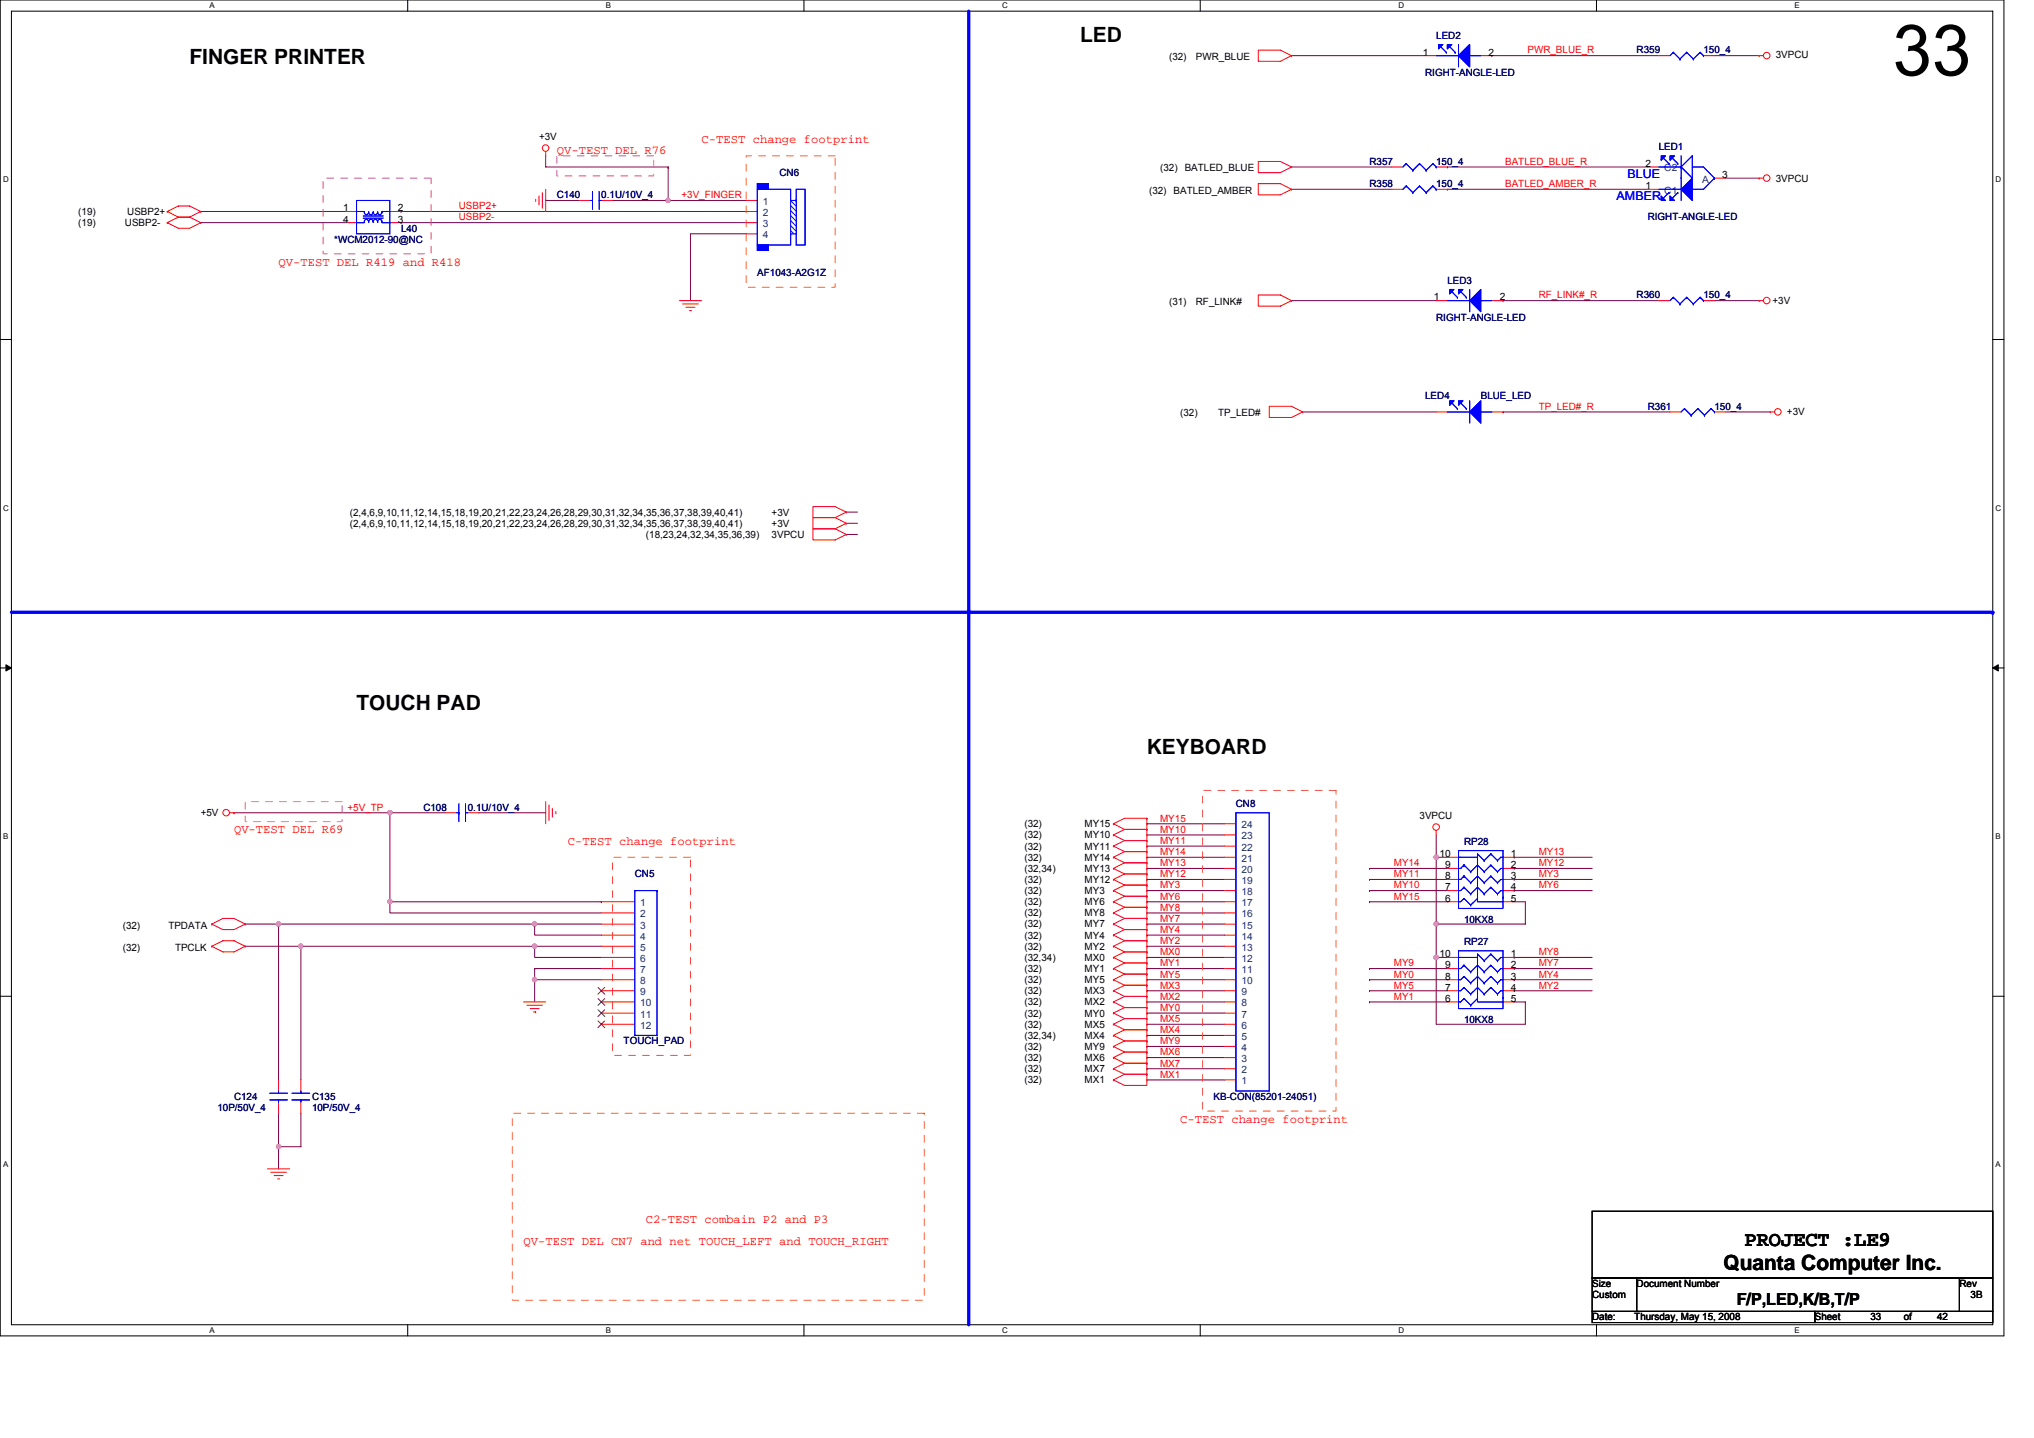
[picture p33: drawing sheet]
<svg xmlns="http://www.w3.org/2000/svg" width="297mm" height="210mm" viewBox="0 0 297 210" stroke-linecap="round" stroke-linejoin="round" font-family="sans-serif">
<defs><g id="words">
<text font-size="10.4" x="276.4" y="11">33</text>
<g font-size="3.1">
<text x="27.7" y="9.3">FINGER PRINTER</text>
<text x="157.7" y="6.1">LED</text>
<text x="52.1" y="103.6">TOUCH PAD</text>
<text x="167.5" y="110.1">KEYBOARD</text>
<text x="251.7" y="185.4">Quanta Computer Inc.</text>
<text x="254.8" y="181.9">PROJECT :LE9</text>
</g>
<text font-size="2.4" x="253.6" y="190.5">F/P,LED,K/B,T/P</text>
<g font-size="1.8" fill="#f00">
<text x="81.3" y="22.5">QV-TEST DEL R76</text>
<text x="102.5" y="20.9">C-TEST change footprint</text>
<text x="40.7" y="38.8">QV-TEST DEL R419 and R418</text>
<text x="34.2" y="121.7">QV-TEST DEL R69</text>
<text x="82.9" y="123.3">C-TEST change footprint</text>
<text x="172.4" y="164">C-TEST change footprint</text>
<text x="94.3" y="178.6">C2-TEST combain P2 and P3</text>
<text x="76.5" y="181.8">QV-TEST DEL CN7 and net TOUCH_LEFT and TOUCH_RIGHT</text>
</g>
<g font-size="1.8" fill="#00f">
<text x="236.1" y="29.2">AMBER</text>
<text x="237.7" y="26">BLUE</text>
</g>
<g font-size="1.5" fill="#000080">
<text x="209.7" y="5.7">LED2</text>
<text x="208.1" y="11.1">RIGHT-ANGLE-LED</text>
<text x="239" y="7.8">R359</text>
<text x="248.8" y="7.8">150_4</text>
<text x="242.2" y="22">LED1</text>
<text x="81.3" y="29">C140</text>
<text x="87.8" y="29">0.1U/10V_4</text>
<text x="113.8" y="25.7">CN6</text>
<text x="200" y="24.1">R357</text>
<text x="200" y="27.3">R358</text>
<text x="209.7" y="24.1">150_4</text>
<text x="209.7" y="27.3">150_4</text>
<text x="48.8" y="35.5">*WCM2012-90@NC</text>
<text x="58.6" y="33.8">L40</text>
<text x="240.6" y="32.2">RIGHT-ANGLE-LED</text>
<text x="110.6" y="40.3">AF1043-A2G1Z</text>
<text x="211.4" y="41.5">LED3</text>
<text x="209.7" y="46.8">RIGHT-ANGLE-LED</text>
<text x="239" y="43.6">R360</text>
<text x="248.8" y="43.6">150_4</text>
<text x="208.1" y="58.2">LED4</text>
<text x="216.3" y="58.2">BLUE_LED</text>
<text x="240.6" y="59.8">R361</text>
<text x="250.4" y="59.8">150_4</text>
<text x="61.8" y="118.4">C108</text>
<text x="68.3" y="118.4">0.1U/10V_4</text>
<text x="180.5" y="117.9">CN8</text>
<text x="213.8" y="123.4">RP28</text>
<text x="92.7" y="128.1">CN5</text>
<text x="213.8" y="134.8">10KX8</text>
<text x="213.8" y="138">RP27</text>
<text x="213.8" y="149.4">10KX8</text>
<text x="91.1" y="152.5">TOUCH_PAD</text>
<text x="34.2" y="160.6">C124</text>
<text x="45.6" y="160.6">C135</text>
<text x="177.2" y="160.6">KB-CON(85201-24051)</text>
<text x="31.7" y="162.2">10P/50V_4</text>
<text x="45.6" y="162.2">10P/50V_4</text>
</g>
<g font-size="1.5">
<text x="170.7" y="8.8">(32)</text>
<text x="174.6" y="8.8">PWR_BLUE</text>
<text x="207.8" y="8.1">1</text>
<text x="217.4" y="8.1">2</text>
<text x="259.3" y="8.5">3VPCU</text>
<text x="78.7" y="20.5">+3V</text>
<text x="167.8" y="28.3">(32) BATLED_AMBER</text>
<text x="169.4" y="25">(32) BATLED_BLUE</text>
<text x="240.3" y="24.4">2</text>
<text x="240.3" y="27.6">1</text>
<text x="251.5" y="26">3</text>
<text x="259.3" y="26.5">3VPCU</text>
<text x="11.4" y="33">(19)</text>
<text x="11.4" y="31.4">(19)</text>
<text x="18.2" y="33">USBP2-</text>
<text x="18.6" y="31.4">USBP2+</text>
<text x="50.1" y="30.9">1</text>
<text x="50.1" y="32.5">4</text>
<text x="58.1" y="32.5">3</text>
<text x="58.1" y="30.9">2</text>
<text x="170.7" y="44.6">(31)</text>
<text x="174.6" y="44.6">RF_LINK#</text>
<text x="209.4" y="43.9">1</text>
<text x="219" y="43.9">2</text>
<text x="258.8" y="44.4">+3V</text>
<text x="172.4" y="60.8">(32)</text>
<text x="177.9" y="60.8">TP_LED#</text>
<text x="261" y="60.6">+3V</text>
<text x="51.1" y="76.9">(2,4,6,9,10,11,12,14,15,18,19,20,21,22,23,24,26,28,29,30,31,32,34,35,36,37,38,39,40,41)</text>
<text x="51.1" y="75.3">(2,4,6,9,10,11,12,14,15,18,19,20,21,22,23,24,26,28,29,30,31,32,34,35,36,37,38,39,40,41)</text>
<text x="112.7" y="76.9">+3V</text>
<text x="112.7" y="75.3">+3V</text>
<text x="94.3" y="78.5">(18,23,24,32,34,35,36,39)</text>
<text x="112.7" y="78.5">3VPCU</text>
<text x="29.3" y="119.2">+5V</text>
<text x="207.3" y="119.7">3VPCU</text>
<text x="149.6" y="125.7">(32)</text>
<text x="149.6" y="124.1">(32)</text>
<text x="149.6" y="120.8">(32)</text>
<text x="149.6" y="122.4">(32)</text>
<text x="158.4" y="125.7">MY14</text>
<text x="158.4" y="124.1">MY11</text>
<text x="158.4" y="120.8">MY15</text>
<text x="158.4" y="122.4">MY10</text>
<text x="210.2" y="125.2">10</text>
<text x="220.6" y="125.2">1</text>
<text x="149.6" y="128.9">(32)</text>
<text x="149.6" y="130.6">(32)</text>
<text x="149.6" y="127.3">(32,34)</text>
<text x="158.4" y="128.9">MY12</text>
<text x="158.4" y="130.6">MY3</text>
<text x="158.4" y="127.3">MY13</text>
<text x="211" y="126.8">9</text>
<text x="211" y="128.4">8</text>
<text x="211" y="130">7</text>
<text x="211" y="131.7">6</text>
<text x="220.6" y="130">4</text>
<text x="220.6" y="128.4">3</text>
<text x="220.6" y="126.8">2</text>
<text x="220.6" y="131.7">5</text>
<text x="17.9" y="135.6">(32)</text>
<text x="24.6" y="135.6">TPDATA</text>
<text x="149.6" y="133.8">(32)</text>
<text x="149.6" y="135.4">(32)</text>
<text x="149.6" y="137.1">(32)</text>
<text x="149.6" y="132.2">(32)</text>
<text x="158.4" y="133.8">MY8</text>
<text x="158.4" y="135.4">MY7</text>
<text x="158.4" y="137.1">MY4</text>
<text x="158.4" y="132.2">MY6</text>
<text x="17.9" y="138.8">(32)</text>
<text x="25.6" y="138.8">TPCLK</text>
<text x="149.6" y="141.9">(32)</text>
<text x="149.6" y="138.7">(32)</text>
<text x="149.6" y="143.6">(32)</text>
<text x="149.6" y="140.3">(32,34)</text>
<text x="158.4" y="141.9">MY1</text>
<text x="158.4" y="138.7">MY2</text>
<text x="158.4" y="143.6">MY5</text>
<text x="158.4" y="140.3">MX0</text>
<text x="210.2" y="139.8">10</text>
<text x="211" y="141.4">9</text>
<text x="211" y="143">8</text>
<text x="220.6" y="143">3</text>
<text x="220.6" y="141.4">2</text>
<text x="220.6" y="139.8">1</text>
<text x="149.6" y="145.2">(32)</text>
<text x="149.6" y="146.8">(32)</text>
<text x="149.6" y="148.4">(32)</text>
<text x="158.4" y="145.2">MX3</text>
<text x="158.4" y="146.8">MX2</text>
<text x="158.4" y="148.4">MY0</text>
<text x="211" y="144.7">7</text>
<text x="211" y="146.3">6</text>
<text x="220.6" y="144.7">4</text>
<text x="220.6" y="146.3">5</text>
<text x="149.6" y="151.7">(32,34)</text>
<text x="149.6" y="150.1">(32)</text>
<text x="149.6" y="154.9">(32)</text>
<text x="149.6" y="153.3">(32)</text>
<text x="158.4" y="151.7">MX4</text>
<text x="158.4" y="150.1">MX5</text>
<text x="158.4" y="154.9">MX6</text>
<text x="158.4" y="153.3">MY9</text>
<text x="149.6" y="156.6">(32)</text>
<text x="149.6" y="158.2">(32)</text>
<text x="158.4" y="156.6">MX7</text>
<text x="158.4" y="158.2">MX1</text>
<text x="232.5" y="189.6">Custom</text>
<text x="232.5" y="187.9">Size</text>
<text x="239" y="187.9">Document Number</text>
<text x="286.1" y="187.9">Rev</text>
<text x="287.8" y="189.6">3B</text>
<text x="232.5" y="192.8">Date:</text>
<text x="238.7" y="192.8">Thursday, May 15, 2008</text>
<text x="265" y="192.8">Sheet</text>
<text x="273.2" y="192.8">33</text>
<text x="278" y="192.8">of</text>
<text x="282.9" y="192.8">42</text>
</g>
<g font-size="1.5" fill="#f00">
<text x="223.1" y="7.8">PWR_BLUE_R</text>
<text x="99.5" y="29">+3V_FINGER</text>
<text x="219.8" y="24.1">BATLED_BLUE_R</text>
<text x="219.8" y="27.3">BATLED_AMBER_R</text>
<text x="67" y="32.2">USBP2-</text>
<text x="67" y="30.6">USBP2+</text>
<text x="224.7" y="43.6">RF_LINK#_R</text>
<text x="224.7" y="59.8">TP_LED#_R</text>
<text x="50.8" y="118.4">+5V_TP</text>
<text x="169.4" y="120">MY15</text>
<text x="169.4" y="124.9">MY14</text>
<text x="169.4" y="121.6">MY10</text>
<text x="169.4" y="123.2">MY11</text>
<text x="224.7" y="124.9">MY13</text>
<text x="169.4" y="126.5">MY13</text>
<text x="169.4" y="131.4">MY6</text>
<text x="169.4" y="129.7">MY3</text>
<text x="169.4" y="128.1">MY12</text>
<text x="203.6" y="129.7">MY10</text>
<text x="203.6" y="126.5">MY14</text>
<text x="203.6" y="128.1">MY11</text>
<text x="203.6" y="131.4">MY15</text>
<text x="224.7" y="129.7">MY6</text>
<text x="224.7" y="128.1">MY3</text>
<text x="224.7" y="126.5">MY12</text>
<text x="169.4" y="136.2">MY4</text>
<text x="169.4" y="133">MY8</text>
<text x="169.4" y="134.6">MY7</text>
<text x="169.4" y="137.9">MY2</text>
<text x="169.4" y="142.7">MY5</text>
<text x="169.4" y="141.1">MY1</text>
<text x="169.4" y="139.5">MX0</text>
<text x="203.6" y="141.1">MY9</text>
<text x="203.6" y="142.7">MY0</text>
<text x="224.7" y="141.1">MY7</text>
<text x="224.7" y="139.5">MY8</text>
<text x="224.7" y="142.7">MY4</text>
<text x="169.4" y="149.2">MX5</text>
<text x="169.4" y="146">MX2</text>
<text x="169.4" y="144.4">MX3</text>
<text x="169.4" y="147.6">MY0</text>
<text x="203.6" y="146">MY1</text>
<text x="203.6" y="144.4">MY5</text>
<text x="224.7" y="144.4">MY2</text>
<text x="169.4" y="150.9">MX4</text>
<text x="169.4" y="154.1">MX6</text>
<text x="169.4" y="152.5">MY9</text>
<text x="169.4" y="155.7">MX7</text>
<text x="169.4" y="157.4">MX1</text>
</g>
<g font-size="1.5" fill="#004080">
<text x="111.4" y="29.9">1</text>
<text x="243.1" y="25">C2</text>
<text x="243.1" y="28.3">C1</text>
<text x="248.6" y="26.7">A</text>
<text x="111.4" y="31.5">2</text>
<text x="111.4" y="33.2">3</text>
<text x="111.4" y="34.8">4</text>
<text x="181.3" y="125.8">21</text>
<text x="181.3" y="124.2">22</text>
<text x="181.3" y="122.6">23</text>
<text x="181.3" y="120.9">24</text>
<text x="181.3" y="130.7">18</text>
<text x="181.3" y="129.1">19</text>
<text x="181.3" y="127.5">20</text>
<text x="93.5" y="137.2">4</text>
<text x="93.5" y="135.6">3</text>
<text x="93.5" y="134">2</text>
<text x="93.5" y="132.3">1</text>
<text x="181.3" y="137.2">14</text>
<text x="181.3" y="135.6">15</text>
<text x="181.3" y="134">16</text>
<text x="181.3" y="132.3">17</text>
<text x="93.5" y="143.7">8</text>
<text x="93.5" y="142.1">7</text>
<text x="93.5" y="140.5">6</text>
<text x="93.5" y="138.8">5</text>
<text x="181.3" y="143.7">10</text>
<text x="181.3" y="142.1">11</text>
<text x="181.3" y="140.5">12</text>
<text x="181.3" y="138.8">13</text>
<text x="93.5" y="145.3">9</text>
<text x="93.5" y="148.6">11</text>
<text x="93.5" y="147">10</text>
<text x="181.3" y="148.6">7</text>
<text x="181.3" y="147">8</text>
<text x="181.3" y="145.3">9</text>
<text x="93.5" y="150.2">12</text>
<text x="181.3" y="155.1">3</text>
<text x="181.3" y="153.5">4</text>
<text x="181.3" y="151.8">5</text>
<text x="181.3" y="150.2">6</text>
<text x="181.3" y="158.3">1</text>
<text x="181.3" y="156.7">2</text>
</g>
<g font-size="1.2">
<text x="30.6" y="1.2">A</text>
<text x="88.5" y="1.2">B</text>
<text x="146.3" y="1.2">C</text>
<text x="204.2" y="1.2">D</text>
<text x="262.1" y="1.2">E</text>
<text x=".5" y="26.6">D</text>
<text x="291.4" y="26.6">D</text>
<text x=".5" y="74.6">C</text>
<text x="291.4" y="74.6">C</text>
<text x=".5" y="122.5">B</text>
<text x="291.4" y="122.5">B</text>
<text x=".5" y="170.5">A</text>
<text x="291.4" y="170.5">A</text>
<text x="30.6" y="194.7">A</text>
<text x="88.5" y="194.7">B</text>
<text x="146.3" y="194.7">C</text>
<text x="204.2" y="194.7">D</text>
<text x="262.1" y="194.7">E</text>
</g>
</g></defs>
<path d="M0 0h292.6v195.1h-292.6zM1.7 1.6h289.3v191.8h-289.3z" fill="none" stroke="#000" stroke-width=".15"/>
<g fill="#fff">
<path d="M30.6 .2h.8v1.3h-.8z"/>
<path d="M30.6 193.6h.8v1.3h-.8z"/>
</g>
<path d="M59.5 0v1.6M59.5 193.4v1.7" fill="none" stroke="#000" stroke-width=".15"/>
<g fill="#fff">
<path d="M88.5 .2h.7v1.3h-.7z"/>
<path d="M88.5 193.6h.7v1.3h-.7z"/>
</g>
<path d="M117.4 0v1.6M117.4 193.4v1.7" fill="none" stroke="#000" stroke-width=".15"/>
<g fill="#fff">
<path d="M146.3 .2h.9v1.3h-.9z"/>
<path d="M146.3 193.6h.9v1.3h-.9z"/>
</g>
<path d="M175.3 0v1.6M175.3 193.4v1.7" fill="none" stroke="#000" stroke-width=".15"/>
<g fill="#fff">
<path d="M204.2 .2h.8v1.3h-.8z"/>
<path d="M204.2 193.6h.8v1.3h-.8z"/>
</g>
<path d="M233.1 0v1.6M233.1 193.4v1.7" fill="none" stroke="#000" stroke-width=".15"/>
<g fill="#fff">
<path d="M262.1 .2h.7v1.3h-.7z"/>
<path d="M262.1 193.6h.7v1.3h-.7z"/>
<path d="M.5 25.6h.8v1.3h-.8z"/>
<path d="M291.4 25.6h.9v1.3h-.9z"/>
<path d="M.5 73.5h.8v1.3h-.8z"/>
<path d="M291.4 73.5h.9v1.3h-.9z"/>
</g>
<path d="M0 49.6h1.7M291 49.6h1.6" fill="none" stroke="#000" stroke-width=".15"/>
<g fill="#fff">
<path d="M.5 121.5h.7v1.3h-.7z"/>
<path d="M291.4 121.5h.8v1.3h-.8z"/>
</g>
<path d="M0 97.5h1.7M291 97.5h1.6" fill="none" stroke="#000" stroke-width=".15"/>
<path d="M.9 97.1l.8 .4-.8 .5zM291 97.5l.8-.4v.9z" fill="#000" stroke="#000" stroke-width=".15"/>
<g fill="#fff">
<path d="M.5 169.4h.7v1.3h-.7z"/>
<path d="M291.4 169.4h.8v1.3h-.8z"/>
</g>
<path d="M0 145.5h1.7M291 145.5h1.6M232.5 176.9h58.5v9.7h-58.5zM232.5 191.5h32.5v1.6h-32.5zM232.5 186.6h6.5v4.9h-6.5zM239 186.6h47.1v4.9h-47.1zM265 191.5h26v1.6h-26zM286.1 186.6h4.9v4.9h-4.9z" fill="none" stroke="#000" stroke-width=".15"/>
<g fill="none" stroke="#800040" stroke-width=".15">
<path d="M188.6 8.1h19.5M217.9 8.1h.1M217.9 8.1h24.3M250.4 8.1h6.5M29.3 32.5h21.1M29.3 30.9h21.1M58.6 32.5h.1M58.6 30.9h.1M58.6 32.5h50.4M58.6 30.9h50.4M79.7 22.8v1.6h17.9M79.7 29.3h4.9"/>
<path d="M89.4 29.3h8.2M97.6 24.4h.1M97.6 29.3h.1M97.6 24.4v4.9M97.6 29.3h11.4M109 34.1h-8.2v9.8M188.6 27.6h14.6M188.6 24.4h14.6M211.4 24.4h.1M211.4 27.6h.1M211.4 24.4h29.2M211.4 27.6h29.2"/>
<path d="M252 26h4.9M188.6 43.9h21.1M219.5 43.9h.1M219.5 43.9h22.7M250.4 43.9h6.5M123.6 76.4h1.6M123.6 78h1.6M123.6 74.8h1.6M190.2 60.2h19.5M219.5 60.2h.1M219.5 60.2h24.4M252 60.2h6.5"/>
<path d="M34.2 118.7h.1M34.2 118.7h22.7M56.9 118.7h8.2M56.9 118.7v13M70 118.7h9.7M35.8 134.9h4.9M35.8 138.2h8.1M40.7 134.9v22.8M40.7 134.9h37.4M43.9 138.2h.1M43.9 138.2h34.2M43.9 138.2v19.5"/>
<path d="M56.9 131.7h.1M56.9 131.7v1.6h30.9M56.9 131.7h30.9M78.1 134.9h.1M78.1 138.2h.1M87.8 131.7h.1M87.8 134.9h-9.7v1.6h9.7M87.8 138.2h-9.7v1.6h9.7M167.5 125.2h.1M167.5 121.9h.1M167.5 136.5h.1M167.5 123.5h.1"/>
<path d="M167.5 126.8h.1M167.5 133.3h.1M167.5 139.8h.1M167.5 131.7h.1M167.5 134.9h.1M167.5 130h.1M167.5 128.4h.1M167.5 120.3h.1M167.5 138.2h.1M167.5 130h11.4M167.5 126.8h11.4M167.5 128.4h11.4"/>
<path d="M167.5 131.7h11.4M167.5 125.2h11.4M167.5 121.9h11.4M167.5 136.5h11.4M167.5 123.5h11.4M167.5 133.3h11.4M167.5 139.8h11.4M167.5 134.9h11.4M167.5 120.3h11.4M167.5 138.2h11.4M200 130h.1M200 126.8h.1"/>
<path d="M200 128.4h.1M200 131.7h.1M200 130h11.4M200 126.8h11.4M200 128.4h11.4M200 131.7h11.4M209.7 125.2v24.4h13.1v-3.3h-1.7M209.7 134.9h.1M209.7 139.8h1.7M209.7 125.2h.1M209.7 125.2h1.7M209.7 139.8h.1"/>
<path d="M209.7 121.9v3.3M221.1 130h.1M221.1 128.4h.1M221.1 126.8h.1M221.1 131.7h1.7v3.2h-13.1M221.1 139.8h.1M221.1 125.2h.1M221.1 130h11.4M221.1 126.8h11.4M221.1 128.4h11.4M221.1 125.2h11.4M221.1 139.8h11.4"/>
<path d="M78.1 143.1h.1M78.1 143.1v3.2M87.8 141.4h-9.7v1.7h9.7M167.5 151.2h.1M167.5 149.6h.1M167.5 143.1h.1M167.5 141.4h.1M167.5 154.4h.1M167.5 152.8h.1M167.5 146.3h.1M167.5 157.7h.1M167.5 144.7h.1"/>
<path d="M167.5 147.9h.1M167.5 156.1h.1M167.5 146.3h11.4M167.5 144.7h11.4M167.5 141.4h11.4M167.5 151.2h11.4M167.5 149.6h11.4M167.5 143.1h11.4M167.5 154.4h11.4M167.5 152.8h11.4M167.5 157.7h11.4M167.5 147.9h11.4"/>
<path d="M167.5 156.1h11.4M200 146.3h.1M200 141.4h.1M200 143.1h.1M200 144.7h.1M200 146.3h11.4M200 144.7h11.4M200 141.4h11.4M200 143.1h11.4M221.1 144.7h.1M221.1 141.4h.1M221.1 143.1h.1"/>
<path d="M221.1 144.7h11.4M221.1 141.4h11.4M221.1 143.1h11.4M40.7 167.4v3.3M40.7 167.4h.1M40.7 162.6v4.8M43.9 162.6v4.8h-3.2"/>
</g>
<g fill="#f0f" stroke="#f0f" stroke-width=".15">
<circle cx="97.6" cy="29.2" r=".32"/>
<circle cx="209.7" cy="139.8" r=".31"/>
<circle cx="209.7" cy="134.9" r=".32"/>
<circle cx="209.7" cy="125.2" r=".32"/>
<circle cx="78.1" cy="143" r=".32"/>
<circle cx="40.7" cy="167.4" r=".32"/>
<circle cx="43.9" cy="138.2" r=".32"/>
<circle cx="56.9" cy="118.7" r=".32"/>
<circle cx="56.9" cy="131.7" r=".31"/>
<circle cx="40.7" cy="134.9" r=".32"/>
<circle cx="78.1" cy="134.9" r=".32"/>
<circle cx="78.1" cy="138.2" r=".32"/>
</g>
<g fill="none" stroke="#f00" stroke-width=".15">
<path d="M183.7 7.3h3.3l1.6 .8-1.6 .9h-3.3zM188.6 8.1h.1M256.9 8.1h.1M256.9 8.1h.6M24.4 32.5l1.7 .8h1.6l1.6-.8M24.4 32.5h.1M24.4 30.9l1.7-.8h1.6l1.6 .8M24.4 30.9h.1M24.4 30.9l1.7 .8M26.1 31.7h1.6M26.1 31.7l-1.7 .8M27.7 31.7l1.6 .8"/>
<path d="M29.3 32.5h.1M29.3 30.9h.1M29.3 30.9l-1.6 .8M78.2 29.1v.3M78.7 28.6v1.3M79.2 28.1v2.3M79.7 27.6v3.3M79.7 22.1v.7M109 29.3h1.6M109 30.9h1.6M109 32.5h1.6M109 34.1h1.6"/>
<path d="M183.7 23.6h3.3l1.6 .8-1.6 .8h-3.3zM183.7 26.8h3.3l1.6 .8-1.6 .8h-3.3zM188.6 24.4h.1M188.6 27.6h.1M256.9 26h.1M256.9 26h.6M99.2 43.9h3.3M99.7 44.4h2.3M100.2 44.9h1.3M100.7 45.4h.3M183.7 43.1h3.3l1.6 .8-1.6 .8h-3.3zM185.4 59.3h3.2l1.6 .9-1.6 .8h-3.2z"/>
<path d="M188.6 43.9h.1M256.9 43.9h.1M256.9 43.9h.6M122 75.6h-3.3v1.6h3.3M122 77.2h-3.3v1.6h3.3l1.6-.8M122 75.6l1.6 .8M122 77.2l1.6 .8M123.6 76.4h.1M123.6 78h.1M123.6 74.8l-1.6-.8h-3.3v1.6h3.3M123.6 74.8h.1M123.6 76.4l-1.6 .8"/>
<path d="M123.6 74.8l-1.6 .8M190.2 60.2h.1M258.5 60.2h.1M258.5 60.2h.7M33.5 118.7h.7M34.2 118.7h.1M65.1 118.7h1.6M68.3 118.7h1.7M79.7 117.1v3.2M80.2 117.5v2.3M80.7 118v1.3M81.2 118.5v.3"/>
<path d="M167.5 119.5h-3.3l-1.6 .8M167.5 119.5v1.6h-3.3M167.5 119.5h.1M30.9 138.2l1.7-.8h1.6l1.6 .8M30.9 138.2l1.7 .8h1.6l1.6-.8M30.9 138.2h.1M30.9 134.9l1.7-.8h1.6l1.6 .8M30.9 134.9l1.7 .8h1.6l1.6-.8M30.9 134.9h.1M35.8 138.2h.1M35.8 134.9h.1M162.6 128.4h.1"/>
<path d="M162.6 130h.1M162.6 133.3h.1M162.6 134.9h.1M162.6 125.2h.1M162.6 136.5h.1M162.6 138.2h.1M162.6 123.5h.1M162.6 131.7h.1M162.6 120.3h.1M162.6 121.9h.1M162.6 139.8h.1M162.6 126.8h.1"/>
<path d="M162.6 128.4l1.6 .8M162.6 130l1.6 .9M162.6 133.3l1.6 .8M162.6 134.9l1.6 .8M162.6 125.2l1.6 .8M162.6 136.5l1.6 .9M162.6 138.2l1.6 .8M162.6 123.5l1.6 .9M162.6 131.7l1.6 .8M162.6 120.3l1.6 .8M162.6 121.9l1.6 .8M162.6 139.8l1.6 .8"/>
<path d="M162.6 126.8l1.6 .8M164.2 127.6h3.3M164.2 129.2h3.3M164.2 132.5h3.3M164.2 134.1h3.3M164.2 124.4h3.3M164.2 135.7h3.3M164.2 137.4h3.3M164.2 122.7h3.3M164.2 130.9h3.3M164.2 121.1h3.3M164.2 139h3.3"/>
<path d="M164.2 126h3.3M164.2 127.6l-1.6 .8M164.2 129.2l-1.6 .8M164.2 132.5l-1.6 .8M164.2 134.1l-1.6 .8M164.2 124.4l-1.6 .8M164.2 135.7l-1.6 .8M164.2 137.4l-1.6 .8M164.2 122.7l-1.6 .8M164.2 130.9l-1.6 .8M164.2 121.1l-1.6 .8M164.2 139l-1.6 .8"/>
<path d="M164.2 126l-1.6 .8M167.5 127.6v1.6h-3.3M167.5 127.6h.1M167.5 129.2v1.7h-3.3M167.5 129.2h.1M167.5 132.5v1.6h-3.3M167.5 132.5h.1M167.5 134.1v1.6h-3.3M167.5 134.1h.1M167.5 124.4v1.6h-3.3M167.5 124.4h.1M167.5 135.7v1.7h-3.3"/>
<path d="M167.5 135.7h.1M167.5 137.4v1.6h-3.3M167.5 137.4h.1M167.5 122.7v1.7h-3.3M167.5 122.7h.1M167.5 130.9v1.6h-3.3M167.5 130.9h.1M167.5 121.1v1.6h-3.3M167.5 121.1h.1M167.5 139v1.6h-3.3M167.5 139h.1M167.5 126v1.6h-3.3"/>
<path d="M167.5 126h.1M178.9 139.8h1.6M178.9 138.2h1.6M178.9 136.5h1.6M178.9 134.9h1.6M178.9 133.3h1.6M178.9 131.7h1.6M178.9 130h1.6M178.9 128.4h1.6M178.9 126.8h1.6M178.9 125.2h1.6M178.9 123.5h1.6"/>
<path d="M178.9 121.9h1.6M178.9 120.3h1.6M209.7 121.3v.6M211.4 131.7h1.6M211.4 130h1.6M211.4 128.4h1.6M211.4 126.8h1.6M211.4 125.2h1.6M219.5 131.7h1.6M219.5 130h1.6M219.5 128.4h1.6M219.5 126.8h1.6"/>
<path d="M219.5 125.2h1.6M76.5 146.3h3.2M76.9 146.8h2.3M77.4 147.3h1.3M77.9 147.8h.3M78.2 147.8h.1M162.6 144.7h.1M162.6 141.4h.1M162.6 156.1h.1M162.6 146.3h.1M162.6 151.2h.1M162.6 157.7h.1"/>
<path d="M162.6 143.1h.1M162.6 149.6h.1M162.6 154.4h.1M162.6 152.8h.1M162.6 147.9h.1M162.6 144.7l1.6 .8M162.6 141.4l1.6 .8M162.6 156.1l1.6 .8M162.6 146.3l1.6 .8M162.6 151.2l1.6 .8M162.6 143.1l1.6 .8M162.6 149.6l1.6 .8"/>
<path d="M162.6 154.4l1.6 .9M162.6 152.8l1.6 .8M162.6 147.9l1.6 .8M164.2 143.9h3.3M164.2 140.6h3.3M164.2 155.3h3.3M164.2 145.5h3.3M164.2 150.4h3.3M164.2 156.9h3.3M164.2 142.2h3.3M164.2 148.7h3.3M164.2 153.6h3.3"/>
<path d="M164.2 152h3.3M164.2 147.1h3.3M164.2 143.9l-1.6 .8M164.2 140.6l-1.6 .8M164.2 155.3l-1.6 .8M164.2 145.5l-1.6 .8M164.2 150.4l-1.6 .8M164.2 156.9l-1.6 .8M164.2 142.2l-1.6 .9M164.2 148.7l-1.6 .9M164.2 153.6l-1.6 .8M164.2 152l-1.6 .8"/>
<path d="M164.2 147.1l-1.6 .8M167.5 143.9v1.6h-3.3M167.5 143.9h.1M167.5 140.6v1.6h-3.3M167.5 140.6h.1M167.5 155.3v1.6h-3.3M167.5 155.3h.1M167.5 145.5v1.6h-3.3M167.5 145.5h.1M167.5 150.4v1.6h-3.3M167.5 150.4h.1M167.5 156.9v1.6h-3.3l-1.6-.8"/>
<path d="M167.5 156.9h.1M167.5 142.2v1.7h-3.3M167.5 142.2h.1M167.5 148.7v1.7h-3.3M167.5 148.7h.1M167.5 153.6v1.7h-3.3M167.5 153.6h.1M167.5 152v1.6h-3.3M167.5 152h.1M167.5 147.1v1.6h-3.3M167.5 147.1h.1M178.9 157.7h1.6"/>
<path d="M178.9 156.1h1.6M178.9 154.4h1.6M178.9 152.8h1.6M178.9 151.2h1.6M178.9 149.6h1.6M178.9 147.9h1.6M178.9 146.3h1.6M178.9 144.7h1.6M178.9 143.1h1.6M178.9 141.4h1.6M39 170.7h3.3M39.5 171.2h2.3"/>
<path d="M40 171.7h1.3M40.5 172.1h.3"/>
<circle cx="258" cy="8.1" r=".48"/>
<circle cx="79.7" cy="21.6" r=".48"/>
<circle cx="258" cy="26" r=".48"/>
<circle cx="258" cy="43.9" r=".48"/>
<circle cx="259.6" cy="60.1" r=".48"/>
<circle cx="33" cy="118.7" r=".48"/>
<circle cx="209.7" cy="120.8" r=".48"/>
</g>
<path d="M141.5 1.6v191.8M1.7 89.4h289.3M291 89.4h.1" fill="none" stroke="#00f" stroke-width=".49"/>
<path d="M109 22.8h13v19.2h-13zM175.6 115.4h19.5v46.8h-19.5zM89.4 125.2h11.4v28.9h-11.4zM74.8 162.6h60.2v27.3h-60.2z" fill="none" stroke="#ff8000" stroke-width=".15" stroke-dasharray="1 1 1 1 1 1 1 1"/>
<path d="M47.2 26h15.7v11.1h-15.7zM81.3 22.8h14.2v2.9h-14.2zM35.8 117.1h14.2v2.9h-14.2z" fill="none" stroke="#f0f" stroke-width=".15" stroke-dasharray="1 1 1 1 1 1 1 1"/>
<g fill="none" stroke="#00f" stroke-width=".15">
<path d="M110.6 27.6h4.9v8.2h-4.9zM116.3 27.6h1.3v8.2h-1.3zM66.7 118.7h.3M67 117.4v2.6M67 118.7h.1M68 118.7h.3M68 117.4v2.6M180.5 118.7h4.9v40.6h-4.9zM213 124.2h6.5v8.5h-6.5zM213 125.2h2.8v6.5h3.7M213.8 126.3h.1M213.8 127.9h.1"/>
<path d="M213.8 129.6h.1M213.8 126.3l-.5 .5h-.3M213.8 127.9l-.5 .5h-.3M213.8 129.6l-.5 .4h-.3M213.8 131.2l-.5 .5h-.3M213.8 131.2h.1M213.8 127.9l-.1 .2M213.8 129.6l-.1 .1M213.8 126.3l1 1M213.8 127.9l1 1M213.8 129.6l1 .9M213.8 131.2l1 1"/>
<path d="M214.8 127.3h.1M214.8 128.9h.1M214.8 130.5h.1M214.8 132.2h.1M215.8 126.3h.1M215.8 127.9h.1M215.8 129.6h.1M215.8 125.2v-.5l.9 1M215.8 131.2h.1M215.8 126.3l-1 1M215.8 126.3l.9 1M215.8 127.9l-1 1"/>
<path d="M215.8 127.9l.9 1M215.8 129.6l-1 .9M215.8 129.6l.9 .9M215.8 131.2l-1 1M216.7 125.7h.1M216.7 127.3h.1M216.7 128.9h.1M216.7 130.5h.1M217.7 124.7h.1M217.7 126.3h.1M217.7 127.9h.1M217.7 129.6h.1"/>
<path d="M217.7 124.7l-1 1M217.7 124.7l1 1M217.7 126.3l-1 1M217.7 126.3l1 1M217.7 127.9l-1 1M217.7 127.9l1 1M217.7 129.6l-1 .9M217.7 129.6l1 .9M218.7 125.7h.1M218.7 127.3h.1M218.7 128.9h.1M218.7 130.5h.1"/>
<path d="M219.5 125.2h-.3l-.5 .5M219.5 126.8h-.3l-.5 .5M219.5 128.4h-.3l-.5 .5M219.5 130h-.3l-.5 .5M219.5 131h.1"/>
</g>
<path d="M115.5 29.3h.8v4.8h-.8z" fill="#fff"/>
<g fill="#00f" stroke="#00f" stroke-width=".15">
<path d="M115.5 29.3v4.8h.8v-4.8z" fill-rule="evenodd"/>
<path d="M110.6 35.8v.8h1.6v-.8z" fill-rule="evenodd"/>
<path d="M110.6 26.8v.8h1.6v-.8z" fill-rule="evenodd"/>
</g>
<path d="M110.6 27.6h4.9v8.2h-4.9zM116.3 27.6h1.3v8.2h-1.3z" fill="none" stroke="#00f" stroke-width=".15"/>
<path d="M115.5 29.3h.8v4.8h-.8z" fill="#fff"/>
<g fill="#00f" stroke="#00f" stroke-width=".15">
<path d="M115.5 29.3v4.8h.8v-4.8z" fill-rule="evenodd"/>
<path d="M110.6 35.8v.8h1.6v-.8z" fill-rule="evenodd"/>
<path d="M110.6 26.8v.8h1.6v-.8z" fill-rule="evenodd"/>
<path d="M214.6 6.5v3.3l-1.6-1.7z" fill-rule="evenodd"/>
<path d="M211.4 6.5h.6l-.6 .7z" fill-rule="evenodd"/>
<path d="M210.1 6.5h.6l-.6 .7z" fill-rule="evenodd"/>
<path d="M214.6 6.5v3.3l-1.6-1.7z" fill-rule="evenodd"/>
<path d="M211.4 6.5h.6l-.6 .7z" fill-rule="evenodd"/>
<path d="M210.1 6.5h.6l-.6 .7z" fill-rule="evenodd"/>
<path d="M216.3 58.5v3.3l-1.7-1.6z" fill-rule="evenodd"/>
<path d="M213 58.5h.7l-.7 .7z" fill-rule="evenodd"/>
<path d="M211.7 58.5h.6l-.6 .7z" fill-rule="evenodd"/>
<path d="M216.3 58.5v3.3l-1.7-1.6z" fill-rule="evenodd"/>
<path d="M213 58.5h.7l-.7 .7z" fill-rule="evenodd"/>
<path d="M211.7 58.5h.6l-.6 .7z" fill-rule="evenodd"/>
<path d="M216.3 42.3v3.2l-1.7-1.6z" fill-rule="evenodd"/>
<path d="M213 42.3h.7l-.7 .6z" fill-rule="evenodd"/>
<path d="M211.7 42.3h.6l-.6 .6z" fill-rule="evenodd"/>
<path d="M216.3 42.3v3.2l-1.7-1.6z" fill-rule="evenodd"/>
<path d="M213 42.3h.7l-.7 .6z" fill-rule="evenodd"/>
<path d="M211.7 42.3h.6l-.6 .6z" fill-rule="evenodd"/>
<path d="M243.9 28.6l.6 .7h-.6z" fill-rule="evenodd"/>
<path d="M242.6 28.6l.6 .7h-.6z" fill-rule="evenodd"/>
<path d="M242.6 22.8h.6l-.6 .6z" fill-rule="evenodd"/>
<path d="M243.9 22.8h.6l-.6 .6z" fill-rule="evenodd"/>
<path d="M247.1 26v3.3l-1.6-1.7z" fill-rule="evenodd"/>
<path d="M243.9 28.6l.6 .7h-.6z" fill-rule="evenodd"/>
<path d="M242.6 28.6l.6 .7h-.6z" fill-rule="evenodd"/>
<path d="M242.6 22.8h.6l-.6 .6z" fill-rule="evenodd"/>
<path d="M243.9 22.8h.6l-.6 .6z" fill-rule="evenodd"/>
<path d="M247.1 26v3.3l-1.6-1.7z" fill-rule="evenodd"/>
</g>
<g fill="none" stroke="#f00" stroke-width=".15">
<path d="M208.1 8.1h1.6M216.3 8.1h1.6M242.2 8.1h1.7M248.8 8.1h1.6M50.4 30.9h1.7M50.4 32.5h1.7M56.9 30.9h1.7M56.9 32.5h1.7M84.6 29.3h1.6M87.8 29.3h1.6M203.2 24.4h1.7M203.2 27.6h1.7"/>
<path d="M209.7 24.4h1.7M209.7 27.6h1.7M240.6 24.4h1.6M240.6 27.6h1.6M250.4 26h1.6M209.7 43.9h1.7M217.9 43.9h1.6M242.2 43.9h1.7M248.8 43.9h1.6M209.7 60.2h1.7M217.9 60.2h1.6M243.9 60.2h1.6"/>
<path d="M250.4 60.2h1.6M87.8 139.8h4.9M87.8 138.2h4.9M87.8 136.5h4.9M87.8 134.9h4.9M87.8 133.3h4.9M87.8 131.7h4.9M211.4 139.8h1.6M219.5 139.8h1.6M40.7 157.7v1.6M43.9 157.7v1.6M87.8 141.4h4.9"/>
<path d="M87.8 143.1h4.9M87.8 144.7h4.9M87.8 146.3h4.9M87.8 149.6h4.9M87.8 147.9h4.9M211.4 141.4h1.6M211.4 143.1h1.6M211.4 144.7h1.6M211.4 146.3h1.6M219.5 141.4h1.6M219.5 143.1h1.6M219.5 144.7h1.6"/>
<path d="M219.5 146.3h1.6M40.7 160.9v1.7M43.9 160.9v1.7"/>
</g>
<g fill="none" stroke="#00f" stroke-width=".15">
<path d="M209.7 8.1h3.3M210.4 6.8l.8 .8M211.2 7.6h.1M211.7 6.8l.8 .8M212.5 7.6h.1M213 6.5v3.3M214.6 8.1h1.7M244.4 7.6h.1M244.4 7.6l-.5 .5M244.4 7.6l.9 1M245.3 8.6h.1M246.3 7.6h.1"/>
<path d="M246.3 7.6l-1 1M246.3 7.6l1 1M247.3 8.6h.1M248.3 7.6h.1M248.3 7.6l-1 1M248.3 7.6l.5 .5M248.8 8.1h.1M52.1 29.3h4.8v4.8h-4.8zM52.1 30.9h1.1v.2M52.1 30.9h.1M53 31.5h3M53 31.9h3"/>
<path d="M53.2 31a.31 .31 0 0 0 .3 .3 .31 .31 0 0 0 .3-.3M53.8 32.3a.31 .31 0 0 0-.2-.3 .31 .31 0 0 0-.4 .2v.3h-1.1M53.8 30.9v.2M53.8 31a.32 .32 0 0 0 .4 .3 .32 .32 0 0 0 .3-.3M54.5 32.3a.32 .32 0 0 0-.3-.3 .32 .32 0 0 0-.3 .2l-.1 .3M54.5 30.9v.2M54.5 31a.32 .32 0 0 0 .3 .3 .32 .32 0 0 0 .3-.3M55.1 32.3a.32 .32 0 0 0-.2-.3 .32 .32 0 0 0-.4 .2v.3M55.2 32.5a.34 .34 0 0 1 0-.4 .34 .34 0 0 1 .4 0l.2 .4h1.1M55.2 30.9v.2M55.2 31a.31 .31 0 0 0 .3 .3 .31 .31 0 0 0 .3-.3M56.9 30.9h-1.1v.2"/>
<path d="M86.2 29.3h.3M86.5 28v2.6M86.5 29.3h.1M87.5 29.3h.3M87.5 28v2.6M205.4 23.9h.1M205.4 27.2h.1M205.4 23.9l-.5 .5M205.4 23.9l.9 1M205.4 27.2l-.5 .4M205.4 27.2l.9 .9M206.3 24.9h.1"/>
<path d="M206.3 28.1h.1M207.3 23.9h.1M207.3 27.2h.1M207.3 23.9l-1 1M207.3 23.9l1 1M207.3 27.2l-1 .9M207.3 27.2l1 .9M208.3 24.9h.1M208.3 28.1h.1M209.3 23.9h.1M209.3 27.2h.1M209.3 23.9l-1 1"/>
<path d="M209.3 23.9l.4 .5M209.3 27.2l-1 .9M209.3 27.2l.4 .4M209.7 24.4h.1M209.7 27.6h.1M242.2 24.4h3.3M242.2 27.6h3.3M242.9 23.1l.8 .8M243.7 23.9h.1M243.7 28.1h.1M243.7 28.1l-.8 .8M244.2 23.1l.8 .8"/>
<path d="M245 23.9h.1M245 28.1h.1M245 28.1l-.8 .8M245.5 24.4h.1M245.5 22.8v6.5M247.1 22.8v3.2l-1.6-1.6M247.1 22.8h.1M247.1 24.4h1.7l1.6 1.6M247.1 22.8l-1.6 1.6M250.4 26l-1.6 1.6h-1.7M250.4 26h.1M211.4 43.9h3.2"/>
<path d="M212 58.8l.8 .9M212 42.6l.8 .8M212.8 59.7h.1M212.8 43.4h.1M213.3 58.8l.8 .9M213.3 42.6l.8 .8M214.1 59.7h.1M214.1 43.4h.1M214.6 58.5v3.3M214.6 42.3v3.2M216.3 43.9h1.6M244.4 43.4h.1"/>
<path d="M244.4 43.4l-.5 .5M244.4 43.4l.9 1M245.3 44.4h.1M246 59.7h.1M246 59.7l-.5 .5M246 59.7l1 .9M246.3 43.4h.1M246.3 43.4l-1 1M246.3 43.4l1 1M247.3 44.4h.1M247.9 59.7h.1M247.9 59.7l-.9 .9"/>
<path d="M247.9 59.7l1 .9M248.3 43.4h.1M248.3 43.4l-1 1M248.3 43.4l.5 .5M248.8 43.9h.1M249.9 59.7h.1M249.9 59.7l-1 .9M249.9 59.7l.5 .5M211.4 60.2h3.2M216.3 60.2h1.6M247 60.6h.1M248.9 60.6h.1"/>
<path d="M250.4 60.2h.1M92.7 130h3.2v21.2h-3.2zM95.9 130h.1M213 138.8h6.5v8.5h-6.5zM213 139.8h2.8v6.5h3.7M215.8 139.8v-.5l.9 1M217.7 139.3h.1M217.7 139.3l-1 1M217.7 139.3l1 1M219.5 139.8h-.3l-.5 .5M39.4 159.6h2.6M40.7 159.3v.3"/>
<path d="M42.6 159.6h2.6M43.9 159.3v.3M213.8 140.9h.1M213.8 142.6h.1M213.8 144.2h.1M213.8 140.9l-.5 .5h-.3M213.8 142.6l-.5 .5h-.3M213.8 144.2l-.5 .5h-.3M213.8 145.8l-.5 .5h-.3M213.8 145.8h.1M213.8 144.2l-.1 .2M213.8 140.9l1 1"/>
<path d="M213.8 142.6l1 1M213.8 144.2l1 1M213.8 145.8l1 1M214.8 141.9h.1M214.8 143.6h.1M214.8 145.2h.1M214.8 146.8h.1M215.8 140.9h.1M215.8 142.6h.1M215.8 144.2h.1M215.8 145.8h.1M215.8 140.9l-1 1"/>
<path d="M215.8 140.9l.9 1M215.8 142.6l-1 1M215.8 142.6l.9 1M215.8 144.2l-1 1M215.8 144.2l.9 1M215.8 145.8l-1 1M216.7 140.3h.1M216.7 141.9h.1M216.7 143.6h.1M216.7 145.2h.1M217.7 140.9h.1M217.7 142.6h.1"/>
<path d="M217.7 144.2h.1M217.7 140.9l-1 1M217.7 140.9l1 1M217.7 142.6l-1 1M217.7 142.6l1 1M217.7 144.2l-1 1M217.7 144.2l1 1M218.7 140.3h.1M218.7 141.9h.1M218.7 143.6h.1M218.7 145.2h.1M219.5 141.4h-.3l-.5 .5"/>
<path d="M219.5 143.1h-.3l-.5 .5M219.5 144.7h-.3l-.5 .5M219.5 145.6h.1M39.4 160.6h2.6M40.7 160.6h.1M40.7 160.6v.3M42.6 160.6h2.6M43.9 160.6h.1M43.9 160.6v.3"/>
</g>
<path d="M87.3 149.1l1 1M87.3 144.2l1 1M87.3 147.4l1 1M87.3 145.8l1 1M88.3 149.1l-1 1M88.3 144.2l-1 1M88.3 147.4l-1 1M88.3 145.8l-1 1" fill="none" stroke="#804000" stroke-width=".15"/>
<g fill="#f0f" stroke="#f0f" stroke-width=".15">
<circle cx="97.6" cy="29.2" r=".32"/>
<circle cx="209.7" cy="139.8" r=".31"/>
<circle cx="209.7" cy="134.9" r=".32"/>
<circle cx="209.7" cy="125.2" r=".32"/>
<circle cx="78.1" cy="143" r=".32"/>
<circle cx="40.7" cy="167.4" r=".32"/>
<circle cx="43.9" cy="138.2" r=".32"/>
<circle cx="56.9" cy="118.7" r=".32"/>
<circle cx="56.9" cy="131.7" r=".31"/>
<circle cx="40.7" cy="134.9" r=".32"/>
<circle cx="78.1" cy="134.9" r=".32"/>
<circle cx="78.1" cy="138.2" r=".32"/>
</g>
<use href="#words"/>
</svg>
